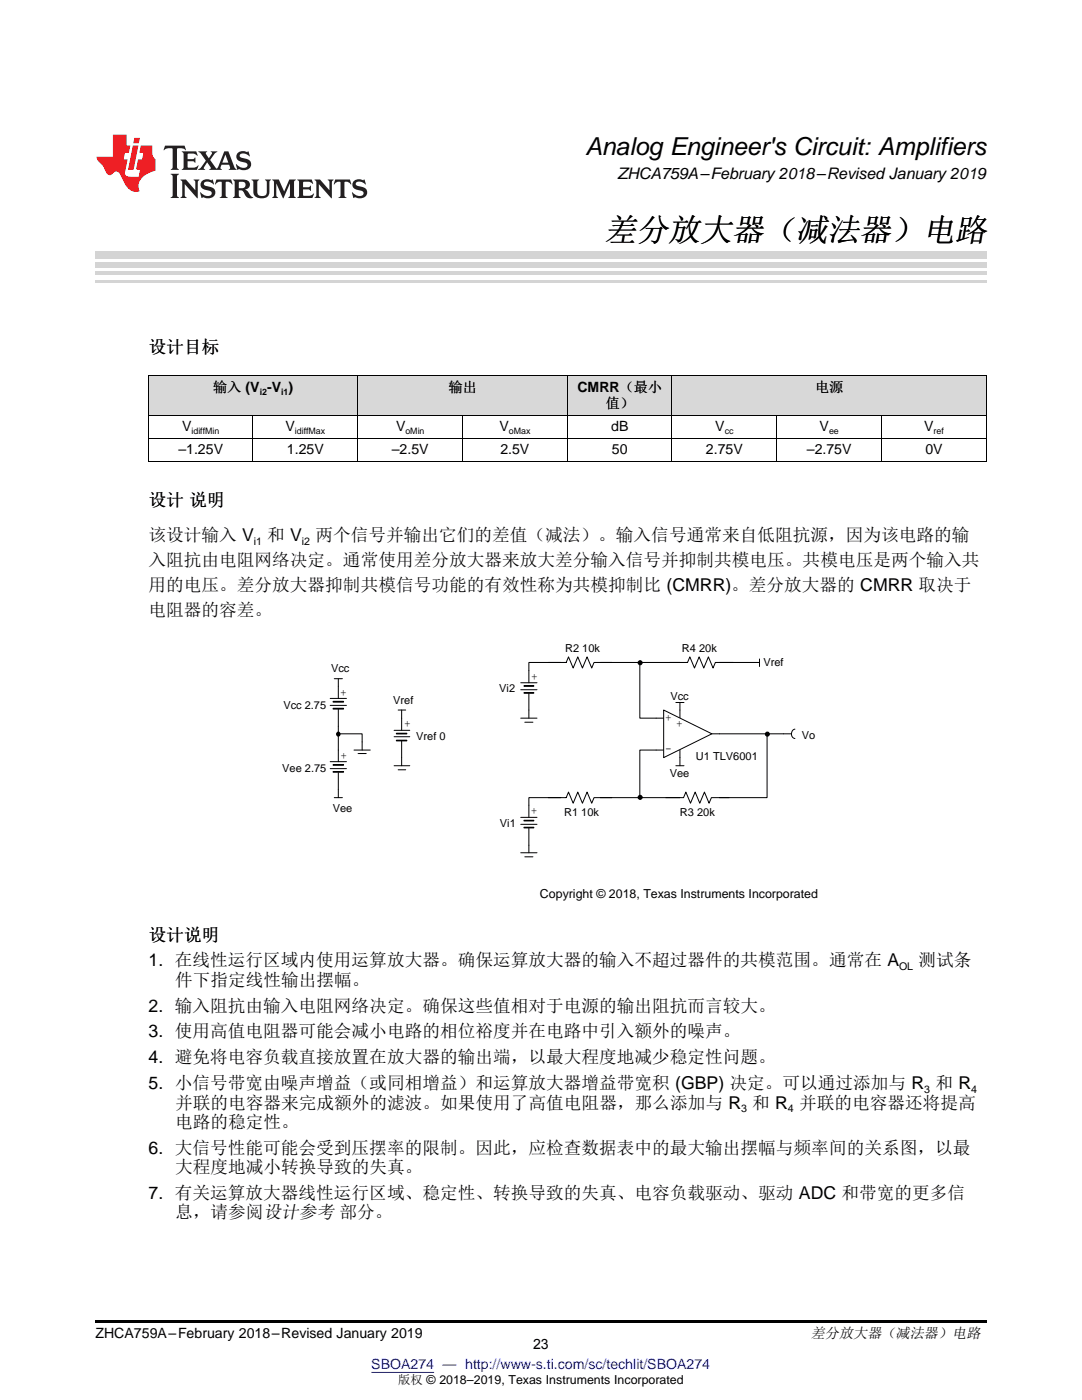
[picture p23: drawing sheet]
<svg xmlns="http://www.w3.org/2000/svg" width="216mm" height="279mm" viewBox="0 0 216 279" stroke-linecap="round" stroke-linejoin="round" font-family="sans-serif">
<defs><g id="words">
<text font-size="6.4" x="120.6" y="48">差分放大器（减法器）电路</text>
<text font-size="4.9" x="116.8" y="30.9">Analog Engineer's Circuit: Amplifiers</text>
<g font-size="3.5">
<text x="29.6" y="70.5">设计目标</text>
<text x="29.6" y="101">设计 说明</text>
<text x="29.6" y="113">入阻抗由电阻网络决定。通常使用差分放大器来放大差分输入信号并抑制共模电压。共模电压是两个输入共</text>
<text x="29.6" y="108">该设计输入 V</text>
<text x="53.3" y="108">和 V</text>
<text x="62.9" y="108">两个信号并输出它们的差值（减法）。输入信号通常来自低阻抗源，因为该电路的输</text>
<text x="29.6" y="117.9">用的电压。差分放大器抑制共模信号功能的有效性称为共模抑制比 (CMRR)。差分放大器的 CMRR 取决于</text>
<text x="29.6" y="122.8">电阻器的容差。</text>
<text x="29.6" y="187.7">设计说明</text>
<text x="29.6" y="192.9">1. 在线性运行区域内使用运算放大器。确保运算放大器的输入不超过器件的共模范围。通常在 A</text>
<text x="34.9" y="196.7">件下指定线性输出摆幅。</text>
<text x="183.3" y="192.9">测试条</text>
<text x="29.6" y="201.9">2. 输入阻抗由输入电阻网络决定。确保这些值相对于电源的输出阻抗而言较大。</text>
<text x="29.6" y="207">3. 使用高值电阻器可能会减小电路的相位裕度并在电路中引入额外的噪声。</text>
<text x="29.6" y="212.2">4. 避免将电容负载直接放置在放大器的输出端，以最大程度地减少稳定性问题。</text>
<text x="29.6" y="217.3">5. 小信号带宽由噪声增益（或同相增益）和运算放大器增益带宽积 (GBP) 决定。可以通过添加与 R 和 R</text>
<text x="34.9" y="221.2">并联的电容器来完成额外的滤波。如果使用了高值电阻器，那么添加与 R 和 R 并联的电容器还将提高</text>
<text x="34.9" y="225.1">电路的稳定性。</text>
<text x="29.6" y="230.3">6. 大信号性能可能会受到压摆率的限制。因此，应检查数据表中的最大输出摆幅与频率间的关系图，以最</text>
<text x="29.6" y="239.3">7. 有关运算放大器线性运行区域、稳定性、转换导致的失真、电容负载驱动、驱动 ADC 和带宽的更多信</text>
<text x="34.9" y="234.1">大程度地减小转换导致的失真。</text>
<text x="34.9" y="243.2">息，请参阅设计参考 部分。</text>
</g>
<text font-size="3.2" x="123.3" y="35.7">ZHCA759A–February 2018–Revised January 2019</text>
<text font-size="2.9" x="161.8" y="267.1">差分放大器（减法器）电路</text>
<g font-size="2.8">
<text x="42.5" y="78.2">输入 (V -V )</text>
<text x="89.5" y="78.2">输出</text>
<text x="115.2" y="78.2">CMRR（最小</text>
<text x="120.9" y="81.4">值）</text>
<text x="162.6" y="78.2">电源</text>
<text x="36.3" y="86">V</text>
<text x="57" y="86">V</text>
<text x="79" y="86">V</text>
<text x="99.7" y="86">V</text>
<text x="122" y="86">dB</text>
<text x="142.7" y="86">V</text>
<text x="163.5" y="86">V</text>
<text x="184.4" y="86">V</text>
<text x="35.6" y="90.7">–1.25V</text>
<text x="57.3" y="90.7">1.25V</text>
<text x="78.2" y="90.7">–2.5V</text>
<text x="99.8" y="90.7">2.5V</text>
<text x="122.1" y="90.7">50</text>
<text x="140.9" y="90.7">2.75V</text>
<text x="161" y="90.7">–2.75V</text>
<text x="184.6" y="90.7">0V</text>
<text x="19" y="267.1">ZHCA759A–February 2018–Revised January 2019</text>
<text x="106.4" y="269.2">23</text>
</g>
<text font-size="2.8" fill="#00f" x="74.1" y="273.2">SBOA274 — http://www-s.ti.com/sc/techlit/SBOA274</text>
<g font-size="2.5">
<text x="107.7" y="179.3">Copyright © 2018, Texas Instruments Incorporated</text>
<text x="79.4" y="276.3">版权 © 2018–2019, Texas Instruments Incorporated</text>
</g>
<g font-size="2.2">
<text x="112.8" y="130.1">R2 10k</text>
<text x="136.1" y="130.1">R4 20k</text>
<text x="66" y="134.2">Vcc</text>
<text x="106" y="135.8">+</text>
<text x="152.3" y="132.9">Vref</text>
<text x="56.5" y="141.5">Vcc 2.75</text>
<text x="67.9" y="139">+</text>
<text x="78.5" y="140.6">Vref</text>
<text x="99.6" y="138.1">Vi2</text>
<text x="132.7" y="143.9">+</text>
<text x="133.8" y="139.8">Vcc</text>
<text x="80.6" y="145.1">+</text>
<text x="83.1" y="147.6">Vref 0</text>
<text x="134.9" y="145.1">+</text>
<text x="160" y="147.4">Vo</text>
<text x="56.3" y="154.1">Vee 2.75</text>
<text x="67.9" y="151.4">+</text>
<text x="132.7" y="150.1">-</text>
<text x="133.6" y="155.1">Vee</text>
<text x="138.9" y="151.7">U1 TLV6001</text>
<text x="66.4" y="162">Vee</text>
<text x="99.7" y="165">Vi1</text>
<text x="105.9" y="162.5">+</text>
<text x="112.6" y="162.9">R1 10k</text>
<text x="135.7" y="162.9">R3 20k</text>
</g>
<g font-size="2.1">
<text x="50.7" y="108.7">i1</text>
<text x="60.3" y="108.7">i2</text>
<text x="179.4" y="193.6">OL</text>
<text x="147.9" y="221.9">3</text>
<text x="157.2" y="221.9">4</text>
<text x="184.4" y="218.1">3</text>
<text x="193.8" y="218.1">4</text>
</g>
<g font-size="1.8">
<text x="51.8" y="78.7">i2</text>
<text x="56.1" y="78.7">i1</text>
<text x="38.2" y="86.6">idiffMin</text>
<text x="58.8" y="86.6">idiffMax</text>
<text x="80.9" y="86.6">oMin</text>
<text x="101.5" y="86.6">oMax</text>
<text x="144.6" y="86.6">cc</text>
<text x="165.4" y="86.6">ee</text>
<text x="186.3" y="86.6">ref</text>
</g>
</g></defs>
<g fill="#d8d8d8">
<path d="M29.6 75.1h20.9v7.8h-20.9z"/>
<path d="M50.5 75.1h20.9v7.8h-20.9z"/>
<path d="M71.4 75.1h20.9v7.8h-20.9z"/>
<path d="M92.3 75.1h20.9v7.8h-20.9z"/>
<path d="M113.2 75.1h20.9v7.8h-20.9z"/>
<path d="M134.1 75.1h20.9v7.8h-20.9z"/>
<path d="M155 75.1h20.9v7.8h-20.9z"/>
<path d="M175.9 75.1h20.9v7.8h-20.9z"/>
</g>
<path d="M19 263.5h177.8v.6h-177.8z" fill="#000"/>
<g fill="#000">
<circle cx="127.7" cy="132.3" r=".41"/>
<circle cx="67.5" cy="146.5" r=".38"/>
<circle cx="127.7" cy="159.1" r=".41"/>
<circle cx="153.1" cy="146.5" r=".41"/>
</g>
<g fill="none" stroke="#000" stroke-width=".2">
<path d="M66.7 135.4h1.6M67.5 135.4v1.6M149.9 132.2h1.6M151.5 131.5v1.5M66.7 159.2h1.6M67.5 157.6v1.6M70.6 149.7h3.3M71.4 150.4h1.7M72.3 148.1v1.6M78.6 152.8h3.2M79.4 141.7h1.6M79.4 153.6h1.6"/>
<path d="M80.1 141.7v1.6M80.1 151.2v1.6M103.9 143.3h3.3M104.7 144.1h1.6M105.5 141.7v1.6M130.9 149.7h1.5M130.9 143.3h1.5M134.9 152.8h1.6M134.9 140.2h1.6M135.7 149.7v3.1M135.7 140.2v3.1M142 146.4h1.6"/>
<path d="M156.3 146.4h1.5M158.6 145.5a.96 .96 0 0 0-.7 .9 .96 .96 0 0 0 .7 1M103.9 170.2h3.3M104.7 171h1.6M105.5 168.7v1.5"/>
<circle cx="127.7" cy="132.3" r=".41"/>
<circle cx="67.5" cy="146.5" r=".38"/>
<circle cx="127.7" cy="159.1" r=".41"/>
<circle cx="153.1" cy="146.5" r=".41"/>
</g>
<path d="M132.4 141.7l9.6 4.7-9.6 4.8z" fill="#fff"/>
<path d="M65.9 139.4h3.2M132.4 141.7l9.6 4.7-9.6 4.8z" fill="none" stroke="#000" stroke-width=".2"/>
<path d="M66.5 140h2.1v.1h-2.1z" fill-rule="evenodd" fill="#fff"/>
<path d="M66.5 140h2.1v.1h-2.1zM65.9 140.8h3.2" fill="none" stroke="#000" stroke-width=".2"/>
<path d="M66.5 141.4h2.1v.1h-2.1z" fill-rule="evenodd" fill="#fff"/>
<path d="M67.5 137v2.4M65.9 152h3.2M66.5 141.4h2.1v.1h-2.1zM67.5 141.6v3.3" fill="none" stroke="#000" stroke-width=".2"/>
<path d="M66.5 152.6h2.1v.1h-2.1z" fill-rule="evenodd" fill="#fff"/>
<path d="M65.9 153.4h3.2M66.5 152.6h2.1v.1h-2.1z" fill="none" stroke="#000" stroke-width=".2"/>
<path d="M66.5 154h2.1v.1h-2.1z" fill-rule="evenodd" fill="#fff"/>
<path d="M66.5 154h2.1v.1h-2.1zM67.5 149.7v2.3M67.5 154.2v3.4M78.6 145.8h3.2" fill="none" stroke="#000" stroke-width=".2"/>
<path d="M79.1 146.3h2.1v.2h-2.1z" fill-rule="evenodd" fill="#fff"/>
<path d="M78.6 147h3.2M79.1 146.3h2.1v.2h-2.1z" fill="none" stroke="#000" stroke-width=".2"/>
<path d="M79.1 147.7h2.1v.2h-2.1z" fill-rule="evenodd" fill="#fff"/>
<path d="M79.1 147.7h2.1v.2h-2.1zM80.1 143.3v2.5M80.1 147.8v3.4M103.9 163.1h3.3" fill="none" stroke="#000" stroke-width=".2"/>
<path d="M104.5 163.7h2v.1h-2z" fill-rule="evenodd" fill="#fff"/>
<path d="M103.9 164.5h3.3M104.5 163.7h2v.1h-2z" fill="none" stroke="#000" stroke-width=".2"/>
<path d="M104.5 165.1h2v.1h-2z" fill-rule="evenodd" fill="#fff"/>
<path d="M103.9 136.3h3.3M104.5 165.1h2v.1h-2zM105.5 160.7v2.4M105.5 165.3v3.4" fill="none" stroke="#000" stroke-width=".2"/>
<path d="M104.5 136.8h2v.2h-2z" fill-rule="evenodd" fill="#fff"/>
<path d="M103.9 137.7h3.3M104.5 136.8h2v.2h-2z" fill="none" stroke="#000" stroke-width=".2"/>
<path d="M104.5 138.2h2v.1h-2z" fill-rule="evenodd" fill="#fff"/>
<g fill="none" stroke="#000" stroke-width=".2">
<path d="M29.6 75h167.2M29.7 75.1v17.1M71.4 75.1v17.1M113.2 75.1v17.1M134.1 75.1v17.1M196.8 75.1v17.1M29.6 92.2h167.2M29.6 87.5h167.2M29.6 82.8h167.2M50.5 82.9v9.3M92.3 82.9v9.3M155 82.9v9.3"/>
<path d="M175.9 82.9v9.3M104.5 138.2h2v.1h-2zM105.5 138.3v3.4M109.4 132.2h3.6l.4-1.1 1 2.2 .9-2.2 .9 2.2 .9-2.2 1 2.2 .4-1.1h3.6M111.9 132.2h-6.4v4.1M119.8 132.2h7.9M133.6 132.2h3.6l.5-1.1 .9 2.2 .9-2.2 .9 2.2 1-2.2 .9 2.2 .4-1.1h3.6M135.7 132.2h-8v11.1h3.2M143.6 132.2h6.3M67.5 146.4v3.3M67.5 144.9v1.5h4.8v1.7M109.4 159.2h3.6l.4-1.1 1 2.2 .9-2.2 .9 2.2 .9-2.2 1 2.2 .4-1.1h3.6"/>
<path d="M111.9 159.2h-6.4v1.5M119.8 159.2h16.6l.5-1.1 .9 2.2 .9-2.2 .9 2.2 1-2.2 .9 2.2 .5-1.1h3.5M130.9 149.7h-3.2v9.5M143.6 146.4h12.7M153.1 146.4v12.8h-9.5"/>
</g>
<path d="M19 56.1h177.8" fill="none" stroke="#d4d4d4" stroke-width=".42"/>
<g fill="#d4d4d4">
<path d="M19 54.2h177.8v.7h-177.8z"/>
<path d="M19 52.4h177.8v1h-177.8z"/>
<path d="M19 50.3h177.8v1.4h-177.8z"/>
</g>
<path d="M32.9 29.1l-.3 .9h.1a1.64 1.64 0 0 1 1.7-.3l.1 3.6-.4 .6h1.6l-.4-.6v-3.5v-.1l.4-.1a1.36 1.36 0 0 1 1.3 .4h.1l-.3-.9zM36.3 30.2l.3 .3v.3v2.5v.3l-.3 .3h3l.3-.9h-.1a1.87 1.87 0 0 1-2 .4l-.1-1.2h1.2l.4 .3v-1.1l-.4 .3-1.2 .1 .1-1.1 .2-.1a1.66 1.66 0 0 1 1.7 .5l.1-.1-.3-.8zM39.6 30.2l1.5 1.9-.9 1.2-.7 .6h1.4l-.3-.3 .7-1.2 .8 1.2-.3 .3h2.5l-.3-.3 .2-.7h1.5l.2 .6-.3 .4h1.6l-.4-.5-1.2-3.2h-.8l-1.2 2.9-.4 .6-1.3-1.8 .9-1.1 .6-.6h-1.4l.3 .3-.6 1.1-.6-1 .2-.4zM45 30.8l.6 1.7h-1.2zM47.4 30.6a1.04 1.04 0 0 0-.2 1.1 1.04 1.04 0 0 0 1 .6l1 .2a.5 .5 0 0 1 .2 .6 .5 .5 0 0 1-.5 .4 1.76 1.76 0 0 1-1.7-.8l-.1 .1 .3 1.1 .2-.1a2.54 2.54 0 0 0 2.2-.3 1.12 1.12 0 0 0 .2-1.2 1.12 1.12 0 0 0-1-.6l-1-.3a.4 .4 0 0 1-.2-.4 .4 .4 0 0 1 .4-.3 1.6 1.6 0 0 1 1.6 .5h.1l-.3-1-.3 .2-.2-.1a1.62 1.62 0 0 0-1.7 .3zM34.1 34.7l.3 .3 .1 .3v3.6l-.1 .3-.3 .3h1.6l-.3-.3-.1-.3v-3.6l.1-.3 .3-.3zM36 35.8l.4 .6v2.5l-.1 .3-.3 .3h1.2l-.3-.6v-2.1l2.6 2.8v-3.2l.3-.6h-1.2l.3 .4 .1 1.7-1.9-2.1zM40.3 36.2a1.04 1.04 0 0 0-.2 1.1 1.04 1.04 0 0 0 .9 .6l1 .3a.5 .5 0 0 1 .2 .5 .5 .5 0 0 1-.4 .4 1.76 1.76 0 0 1-1.8-.7h-.1l.3 1.1 .2-.1a2.55 2.55 0 0 0 2.3-.3 1.12 1.12 0 0 0 .2-1.2 1.12 1.12 0 0 0-1-.6l-1-.3a.41 .41 0 0 1-.2-.4 .41 .41 0 0 1 .4-.3 1.6 1.6 0 0 1 1.5 .5h.1l-.3-1-.2 .2-.2-.1a1.64 1.64 0 0 0-1.7 .3zM43.2 35.8l-.3 1h.1a.95 .95 0 0 1 1.2-.5v2.6v.3l-.4 .3h1.6l-.3-.3-.1-.3v-2.4l.3-.2a1.02 1.02 0 0 1 1 .5h.1l-.3-1zM46.5 35.8l.3 .4v.2v2.5v.3l-.3 .3h1.5l-.3-.3-.1-1.2a.9 .9 0 0 1 1.2 .8 1.07 1.07 0 0 0 1.7 .6 1.97 1.97 0 0 1-1.1-1.3l-.5-.3a.98 .98 0 0 0 1-1 .98 .98 0 0 0-1-.9zM47.7 36.3h.2a.81 .81 0 0 1 1.1 .6 .64 .64 0 0 1-.7 .7h-.7zM50.2 35.8l.3 .4 .1 .2v1.9a1.59 1.59 0 0 0 2.1 1.2 1.15 1.15 0 0 0 1.1-1.2v-2.1l.3-.4h-1.2l.3 .6v1.9a.97 .97 0 0 1-.7 .9 .97 .97 0 0 1-1.1-.6l-.1-2.2 .1-.2 .3-.4zM54.3 35.8l.3 .4 .1 .2v2.5l-.4 .6h1.2l-.4-.6v-2.3l1.4 3 1.4-3v2.3l-.4 .6h1.5l-.3-.3v-.3v-2.5v-.2l.3-.4h-1.3l-1 2.4-1.1-2.4zM59.3 35.8l.3 .4 .1 .2v2.5l-.1 .3-.3 .3h3l.4-.8-.1-.1a1.88 1.88 0 0 1-2.1 .4v-1.2h1.2l.3 .3v-1l-.3 .2-1.2 .1v-1l.3-.1a1.66 1.66 0 0 1 1.6 .4h.1l-.3-.9zM62.8 35.8l.3 .6v2.5v.3l-.3 .3h1.2l-.4-.6v-2.1l2.6 2.8v-3.2l.3-.6h-1.1l.3 .4v1.7l-1.8-2.1zM66.9 35.8l-.3 1h.1a.95 .95 0 0 1 1.2-.5v2.6v.3l-.4 .3h1.6l-.3-.3-.1-.3v-2.4l.3-.2a1.02 1.02 0 0 1 1 .5h.1l-.3-1zM70.6 36.2a1.04 1.04 0 0 0-.2 1.1 1.04 1.04 0 0 0 .9 .6l1 .3a.5 .5 0 0 1 .2 .5 .5 .5 0 0 1-.4 .4 1.75 1.75 0 0 1-1.8-.7h-.1l.3 1.1 .2-.1a2.56 2.56 0 0 0 2.3-.3 1.12 1.12 0 0 0 .2-1.2 1.12 1.12 0 0 0-1-.6l-1-.3a.4 .4 0 0 1-.2-.4 .4 .4 0 0 1 .4-.3 1.6 1.6 0 0 1 1.5 .5h.1l-.3-1-.2 .2-.2-.1a1.64 1.64 0 0 0-1.7 .3z" fill="#231f20"/>
<path d="M22.5 26.9v4.4h-3.2a2.57 2.57 0 0 0 1.2 1.7l.4 .8a1.22 1.22 0 0 0 1.3 1.1l.2-.2a.9 .9 0 0 1 1-.5 .9 .9 0 0 1 .7 .9l.5 1.1a2.58 2.58 0 0 0 3.3 1.9 2.35 2.35 0 0 1 .9-3.1l1.1-.6 1.1-.3v-2.3a1.45 1.45 0 0 1-.6-1.3v-1.5h-2.3l-.3 1.5h.8l-.2 1.3h-.9l-.3 1.6 .1 .4 .7 .1-.3 1.4h-1.1a1.52 1.52 0 0 1-1.7-.6l.6-2.9h-.8l.2-1.3h.8l.3-1.5h-.7v-2.1zM26.5 29l-1 4.9h1.2l.9-4.9zM26.8 27.5l-.2 1.1h1.1l.2-1.1z" fill="#ee1d23"/>
<path d="M74.1 273.9h12.5" fill="none" stroke="#00f" stroke-width=".2"/>
<use href="#words"/>
</svg>
